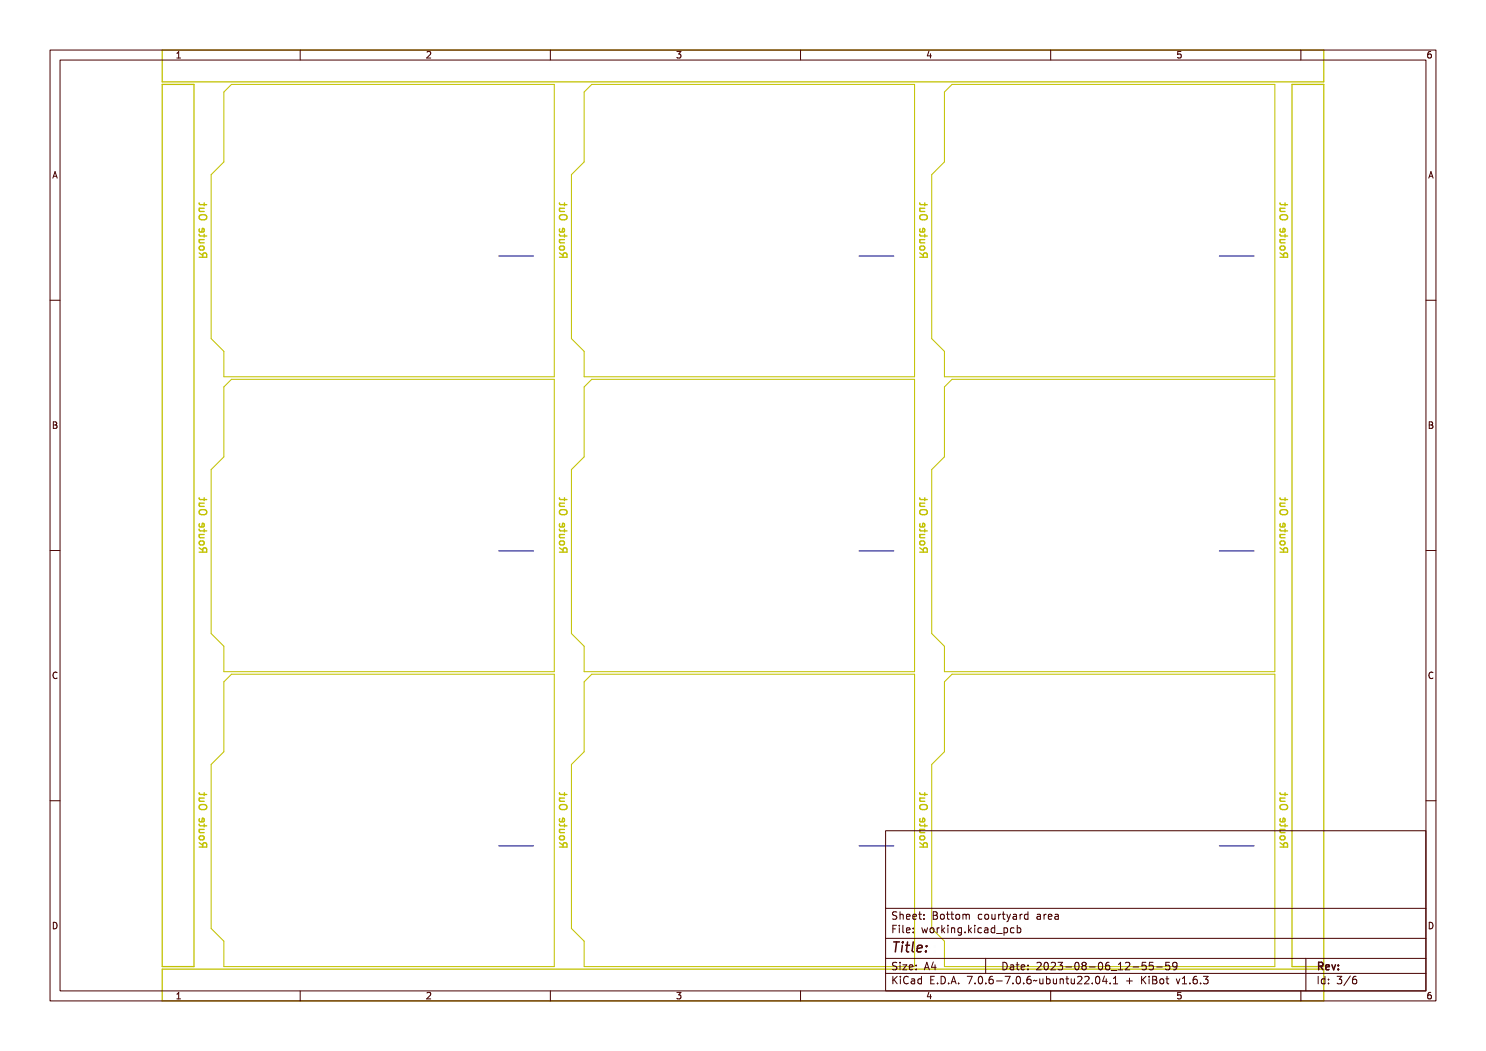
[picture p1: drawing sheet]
<svg xmlns="http://www.w3.org/2000/svg" width="297mm" height="210mm" viewBox="0 0 297 210" stroke-linecap="round" stroke-linejoin="round" font-family="sans-serif">
<defs><g id="words">
<text font-size="2.7" fill="#480000" x="178" y="190.3">Title:</text>
<g font-size="2" fill="#480000">
<text x="178" y="183.7">Sheet: Bottom courtyard area</text>
<text x="178" y="186.5">File: working.kicad_pcb</text>
<text x="178" y="193.9">Size: A4</text>
<text x="178" y="196.6">KiCad E.D.A. 7.0.6-7.0.6~ubuntu22.04.1 + KiBot v1.6.3</text>
<text x="200" y="193.9">Date: 2023-08-06_12-55-59</text>
<text x="263" y="196.6">Id: 3/6</text>
<text x="263" y="193.9">Rev:</text>
</g>
<g font-size="1.7" fill="#480000">
<text x="35" y="11.7">1</text>
<text x="85" y="11.7">2</text>
<text x="135" y="11.7">3</text>
<text x="185" y="11.7">4</text>
<text x="235" y="11.7">5</text>
<text x="285" y="11.7">6</text>
<text x="10.5" y="35.7">A</text>
<text x="285.5" y="35.7">A</text>
<text x="10.5" y="85.6">B</text>
<text x="285.5" y="85.6">B</text>
<text x="10.5" y="135.7">C</text>
<text x="285.5" y="135.7">C</text>
<text x="10.5" y="185.6">D</text>
<text x="285.5" y="185.6">D</text>
<text x="35" y="199.7">1</text>
<text x="85" y="199.7">2</text>
<text x="135" y="199.7">3</text>
<text x="185" y="199.7">4</text>
<text x="235" y="199.7">5</text>
<text x="285" y="199.7">6</text>
</g>
</g></defs>
<path d="M32.4 16.9h6.4v176.2h-6.4zM32.4 10h232.2v6.4h-232.2zM258.2 16.9h6.4v176.2h-6.4zM32.4 193.7h232.2v6.3h-232.2z" fill="none" stroke="#c2c200" stroke-width=".25"/>
<path d="M46.3 16.9h64.5v58.4h-66.1v-5.1l-2.5-2.5v-32.8l2.5-2.5v-14zM116.8 18.4l1.5-1.5h64.5v58.4h-66v-5.1l-2.6-2.5v-32.8l2.6-2.5zM188.8 18.4l1.5-1.5h64.5v58.4h-66v-5.1l-2.6-2.5v-32.8l2.6-2.5zM44.7 77.3l1.6-1.5h64.5v58.4h-66.1v-5.1l-2.5-2.5v-32.8l2.5-2.5zM116.8 77.3l1.5-1.5h64.5v58.4h-66v-5.1l-2.6-2.5v-32.8l2.6-2.5zM188.8 77.3l1.5-1.5h64.5v58.4h-66v-5.1l-2.6-2.5v-32.8l2.6-2.5zM46.3 134.7h64.5v58.4h-66.1v-5l-2.5-2.6v-32.7l2.5-2.6v-14zM116.8 136.2l1.5-1.5h64.5v58.4h-66v-5l-2.6-2.6v-32.7l2.6-2.6zM188.8 136.2l1.5-1.5h64.5v58.4h-66v-5l-2.6-2.6v-32.7l2.6-2.6z" fill="none" stroke="#c2c200" stroke-width=".2"/>
<g fill="none" stroke="#c2c200" stroke-width=".27">
<path d="M39.8 51.4h1.5v-.6l-.1-.2-.4-.1-.2 .2-.1 .7M39.8 40.5l.2 .4h1.3M39.8 46.8l.2 .4h1.3M39.8 47.9h1M39.8 41.6h1M39.8 50.5l.7 .5M39.8 43.4a.9 .9 0 0 1 1.5 .2 .84 .84 0 0 1-.8 .5 .84 .84 0 0 1-.8-.5zM39.9 43.1a.97 .97 0 0 1 1.4 .2 .51 .51 0 0 1-.5 .6h-.5a.5 .5 0 0 1-.5-.2 .5 .5 0 0 1 .1-.6zM39.9 45.7l-.1 .4 .2 .3 .7-.1v-.6l-.3-.1-.1 .8M39.9 50.6l.4-.1 .2 .3 .7-.5v.2l-.5 .3-.1 .2v.2h.6v.2h-1.4zM39.9 43.5a.9 .9 0 0 1 1.2 .1 .78 .78 0 0 1-1.2 0zM39.9 49.2h.8l.1 .3-.1 .3-.2 .2-.6-.1-.1-.2z"/>
<path d="M39.9 41.6l-.1 .2 .1 .4 .9 .1M39.9 47.9l-.1 .2 .1 .4h.9M40 50.8h.4l.1 .4h-.6zM40.1 48.1h1.1v.2h-.1a.36 .36 0 0 1 .1 .4 .36 .36 0 0 1-.4 .2h-.7v-.2h.9l.1-.2-.2-.2h-.8zM40.1 46.9h.2v.4h.7l.1-.4h.1v.4l-.2 .2h-.7v.3h-.2v-.3h-.3v-.2h.3zM40.1 42h1.1v.2h-.1a.36 .36 0 0 1 .1 .4 .36 .36 0 0 1-.4 .3h-.7v-.2h.9l.1-.2-.2-.3h-.8zM40.1 40.8h.2v.4h.7l.1-.4h.1v.4l-.2 .2h-.7v.3h-.2v-.3h-.3v-.2h.3zM40.3 45.7l.4-.1v.8a.42 .42 0 0 0 .4-.3 .42 .42 0 0 0-.1-.5 .48 .48 0 0 1 .3 .5 .48 .48 0 0 1-.3 .4 .55 .55 0 0 1-.7-.1 .55 .55 0 0 1 0-.7zM40.4 45.8h.2v.6l-.3-.2zM40.4 49.5h.5l.2 .1a.4 .4 0 0 1-.4 .4 .4 .4 0 0 1-.4-.4zM40.8 40.5v.6M40.8 46.8v.6"/>
<path d="M111.8 51.4h1.5v-.6l-.1-.2-.4-.1-.2 .2-.1 .7M111.8 47.9h1M111.8 46.8l.2 .4h1.3M111.8 41.6h1M111.8 40.5l.2 .4h1.3M111.8 50.5l.7 .5M111.8 43.4a.9 .9 0 0 1 1.5 .2 .84 .84 0 0 1-.8 .5 .84 .84 0 0 1-.7-.5zM111.9 45.7l-.1 .4 .2 .3 .7-.1v-.6l-.2-.1-.2 .8M111.9 43.1a.97 .97 0 0 1 1.4 .2 .51 .51 0 0 1-.5 .6h-.5a.5 .5 0 0 1-.4-.2 .5 .5 0 0 1 0-.6zM111.9 50.6l.4-.1 .3 .3 .7-.5v.2l-.5 .3-.2 .2v.2h.7v.2h-1.5zM112 43.5a.9 .9 0 0 1 1.1 .1 .78 .78 0 0 1-1.2 0zM112 49.2h.7l.1 .3-.1 .3-.2 .2-.5-.1-.2-.2z"/>
<path d="M112 47.9l-.2 .2 .1 .4h.9M112 41.6l-.2 .2 .1 .4 .9 .1M112 50.8h.4l.1 .4h-.6zM112.2 48.1h1.1v.2h-.2a.36 .36 0 0 1 .2 .4 .36 .36 0 0 1-.5 .2h-.6v-.2h.8l.1-.2-.2-.2h-.7zM112.2 46.9h.1v.4h.7l.1-.4h.2l-.1 .4-.1 .2h-.8v.3h-.1v-.3h-.4v-.2h.4zM112.2 42h1.1v.2h-.2a.36 .36 0 0 1 .2 .4 .36 .36 0 0 1-.5 .3h-.6v-.2h.8l.1-.2-.2-.3h-.7zM112.2 40.8h.1v.4h.7l.1-.4h.2l-.1 .4-.1 .2h-.8v.3h-.1v-.3h-.4v-.2h.4zM112.3 45.7l.4-.1v.8a.42 .42 0 0 0 .4-.3 .42 .42 0 0 0-.1-.5 .48 .48 0 0 1 .3 .5 .48 .48 0 0 1-.3 .4 .55 .55 0 0 1-.7-.1 .55 .55 0 0 1 0-.7zM112.4 45.8h.2v.6l-.3-.2zM112.4 49.5h.5l.2 .1a.4 .4 0 0 1-.4 .4 .4 .4 0 0 1-.4-.4zM112.8 40.5v.6M112.8 46.8v.6"/>
<path d="M183.8 50.5l.7 .5M183.8 51.4h1.5v-.6l-.1-.2-.4-.1-.2 .2-.1 .7M183.8 40.5l.2 .4h1.3M183.8 46.8l.2 .4h1.3M183.8 47.9h1M183.8 41.6h1M183.8 43.4a.9 .9 0 0 1 1.5 .2 .84 .84 0 0 1-.8 .5 .84 .84 0 0 1-.7-.5zM183.9 43.1a.97 .97 0 0 1 1.4 .2 .51 .51 0 0 1-.5 .6h-.5a.5 .5 0 0 1-.4-.2 .5 .5 0 0 1 0-.6zM183.9 45.7l-.1 .4 .2 .3 .8-.1v-.6l-.3-.1-.2 .8M183.9 50.6l.4-.1 .3 .3 .7-.5v.2l-.5 .3-.2 .2v.2h.7v.2h-1.5zM184 43.5a.9 .9 0 0 1 1.1 .1 .78 .78 0 0 1-1.2 0zM184 49.2h.7l.1 .3v.3l-.3 .2-.5-.1-.2-.2z"/>
<path d="M184 41.6l-.2 .2 .1 .4 .9 .1M184 47.9l-.2 .2 .1 .4h.9M184 50.8h.4l.1 .4h-.5zM184.2 48.1h1.1v.2h-.2a.36 .36 0 0 1 .2 .4 .36 .36 0 0 1-.5 .2h-.6v-.2h.8l.1-.2-.2-.2h-.7zM184.2 46.9h.1v.4h.7l.1-.4h.2l-.1 .4-.1 .2h-.8v.3h-.1v-.3h-.4v-.2h.4zM184.2 42h1.1v.2h-.2a.36 .36 0 0 1 .2 .4 .36 .36 0 0 1-.5 .3h-.6v-.2h.8l.1-.2-.2-.3h-.7zM184.2 40.8h.1v.4h.7l.1-.4h.2l-.1 .4-.1 .2h-.8v.3h-.1v-.3h-.4v-.2h.4zM184.3 45.7l.5-.1v.8a.42 .42 0 0 0 .3-.3 .42 .42 0 0 0-.1-.5 .48 .48 0 0 1 .3 .5 .48 .48 0 0 1-.3 .4 .55 .55 0 0 1-.7-.1 .55 .55 0 0 1 0-.7zM184.4 45.8h.2v.6l-.3-.2zM184.4 49.5h.5l.2 .1a.4 .4 0 0 1-.4 .4 .4 .4 0 0 1-.4-.4zM184.8 40.5v.6M184.8 46.8v.6"/>
<path d="M255.8 51.4h1.5v-.6l-.1-.2-.4-.1-.2 .2-.1 .7M255.8 40.5l.2 .4h1.3M255.8 46.8l.2 .4h1.3M255.8 47.9h1M255.8 41.6h1M255.8 50.5l.7 .5M255.9 43.4a.9 .9 0 0 1 1.4 .2 .84 .84 0 0 1-.8 .5 .84 .84 0 0 1-.7-.5zM255.9 43.1a.97 .97 0 0 1 1.4 .2 .51 .51 0 0 1-.5 .6h-.5a.5 .5 0 0 1-.4-.2 .5 .5 0 0 1 0-.6zM255.9 45.7l-.1 .4 .2 .3 .8-.1v-.6l-.3-.1-.2 .8M255.9 50.6l.5-.1 .2 .3 .7-.5v.2l-.5 .3-.2 .2v.2h.7v.2h-1.5zM256 43.5a.9 .9 0 0 1 1.1 .1 .78 .78 0 0 1-1.2 0zM256 49.2h.7l.1 .3v.3l-.3 .2-.5-.1-.2-.2z"/>
<path d="M256 41.6l-.2 .2 .1 .4 .9 .1M256 47.9l-.2 .2 .1 .4h.9M256 50.8h.4l.1 .4h-.5zM256.2 48.1h1.1v.2h-.2a.36 .36 0 0 1 .2 .4 .36 .36 0 0 1-.4 .2h-.7v-.2h.8l.1-.2-.2-.2h-.7zM256.2 46.9h.1v.4h.7l.1-.4h.2l-.1 .4-.1 .2h-.8v.3h-.1v-.3h-.3v-.2h.3zM256.2 42h1.1v.2h-.2a.36 .36 0 0 1 .2 .4 .36 .36 0 0 1-.4 .3h-.7v-.2h.8l.1-.2-.2-.3h-.7zM256.2 40.8h.1v.4h.7l.1-.4h.2l-.1 .4-.1 .2h-.8v.3h-.1v-.3h-.3v-.2h.3zM256.3 45.7l.5-.1v.8a.42 .42 0 0 0 .4-.3 .42 .42 0 0 0-.2-.5 .48 .48 0 0 1 .3 .5 .48 .48 0 0 1-.3 .4 .55 .55 0 0 1-.7-.1 .55 .55 0 0 1 0-.7zM256.4 45.8h.2v.6l-.3-.2zM256.4 49.5h.5l.2 .1a.4 .4 0 0 1-.4 .4 .4 .4 0 0 1-.4-.4zM256.8 40.5v.6M256.8 46.8v.6"/>
<path d="M39.8 99.5l.2 .3h1.3M40.1 99.7h.2v.5l.7-.1 .1-.4h.1v.4l-.2 .2h-.7v.3h-.2v-.3h-.3v-.1h.3zM40.8 99.5v.5M111.8 99.5l.2 .3h1.3M112.2 99.7h.1v.5l.7-.1 .1-.4h.2l-.1 .4-.1 .2h-.8v.3h-.1v-.3h-.4v-.1h.4zM112.8 99.5v.5M183.8 99.5l.2 .3h1.3M184.2 99.7h.1v.5l.7-.1 .1-.4h.2l-.1 .4-.1 .2h-.8v.3h-.1v-.3h-.4v-.1h.4zM184.8 99.5v.5M255.8 99.5l.2 .3h1.3M256.2 99.7h.1v.5l.7-.1 .1-.4h.2l-.1 .4-.1 .2h-.8v.3h-.1v-.3h-.3v-.1h.3zM256.8 99.5v.5"/>
<path d="M39.8 110.3h1.5v-.5l-.1-.3h-.4l-.2 .1-.1 .7M39.8 105.7l.2 .4h1.3M39.8 106.8h1M39.8 100.5h1M39.8 109.5l.7 .5M39.8 102.3a.9 .9 0 0 1 1.5 .3 .84 .84 0 0 1-.8 .5 .84 .84 0 0 1-.8-.5zM39.9 104.6l-.1 .5 .2 .2 .7-.1v-.6h-.3l-.1 .7M39.9 108.2l.6-.1 .2 .1 .1 .4-.3 .3h-.4l-.3-.3zM39.9 109.5l.4-.1 .2 .3 .7-.5v.3l-.5 .2-.1 .2v.2h.6v.2h-1.4zM39.9 102.4a.9 .9 0 0 1 1.2 .2 .78 .78 0 0 1-1.2 0zM39.9 100.5l-.1 .3 .1 .3 .9 .1M39.9 106.8l-.1 .2 .1 .4 .9 .1"/>
<path d="M40 109.7h.4l.1 .4h-.6zM40 101.9a1.02 1.02 0 0 1 1.3 .3 .51 .51 0 0 1-.5 .6h-.5a.51 .51 0 0 1-.5-.3 .51 .51 0 0 1 .2-.6zM40.1 107h1.1v.2h-.1a.36 .36 0 0 1 .1 .4 .36 .36 0 0 1-.4 .2h-.7v-.1l.9-.1 .1-.2-.2-.2h-.8zM40.1 105.8h.2v.4h.7l.1-.4h.1v.4l-.2 .2h-.7v.3h-.2v-.3h-.3v-.2h.3zM40.1 100.9h1.1v.2h-.1a.36 .36 0 0 1 .1 .5 .36 .36 0 0 1-.4 .2h-.7v-.2h.9l.1-.2-.2-.3h-.8zM40.3 104.6l.4-.1v.8a.42 .42 0 0 0 .4-.3 .42 .42 0 0 0-.1-.4 .48 .48 0 0 1 .3 .4 .48 .48 0 0 1-.3 .4 .55 .55 0 0 1-.7-.1 .55 .55 0 0 1 0-.7zM40.4 104.8l.2-.1v.6l-.3-.2zM40.4 108.4h.5l.2 .1a.4 .4 0 0 1-.4 .4 .4 .4 0 0 1-.4-.4zM40.8 105.7v.6M111.8 110.3h1.5v-.5l-.1-.3h-.4l-.2 .1-.1 .7M111.8 105.7l.2 .4h1.3M111.8 109.5l.7 .5"/>
<path d="M111.8 106.8h1M111.8 100.5h1M111.8 102.3a.9 .9 0 0 1 1.5 .3 .84 .84 0 0 1-.8 .5 .84 .84 0 0 1-.7-.5zM111.9 102.1a.97 .97 0 0 1 1.4 .1 .51 .51 0 0 1-.5 .6h-.5a.5 .5 0 0 1-.4-.2 .5 .5 0 0 1 0-.5zM111.9 104.6l-.1 .5 .2 .2 .7-.1v-.6h-.2l-.2 .7M111.9 108.2l.6-.1 .2 .1 .1 .4-.3 .3h-.4l-.3-.3zM111.9 109.5l.4-.1 .3 .3 .7-.5v.3l-.5 .2-.2 .2v.2h.7v.2h-1.5zM112 102.4a.9 .9 0 0 1 1.1 .2 .78 .78 0 0 1-1.2 0zM112 100.5l-.2 .3 .1 .3 .9 .1M112 106.8l-.2 .2 .1 .4 .9 .1M112 109.7h.4l.1 .4h-.6zM112.2 107h1.1v.2h-.2a.36 .36 0 0 1 .2 .4 .36 .36 0 0 1-.5 .2h-.6v-.1l.8-.1 .1-.2-.2-.2h-.7z"/>
<path d="M112.2 105.8h.1v.4h.7l.1-.4h.2l-.1 .4-.1 .2h-.8v.3h-.1v-.3h-.4v-.2h.4zM112.2 100.9h1.1v.2h-.2a.36 .36 0 0 1 .2 .5 .36 .36 0 0 1-.5 .2h-.6v-.2h.8l.1-.2-.2-.3h-.7zM112.3 104.6l.4-.1v.8a.42 .42 0 0 0 .4-.3 .42 .42 0 0 0-.1-.4 .48 .48 0 0 1 .3 .4 .48 .48 0 0 1-.3 .4 .55 .55 0 0 1-.7-.1 .55 .55 0 0 1 0-.7zM112.4 104.8l.2-.1v.6l-.3-.2zM112.4 108.4h.5l.2 .1a.4 .4 0 0 1-.4 .4 .4 .4 0 0 1-.4-.4zM112.8 105.7v.6M183.8 110.3h1.5v-.5l-.1-.3h-.4l-.2 .1-.1 .7M183.8 105.7l.2 .4h1.3M183.8 106.8h1M183.8 100.5h1M183.8 109.5l.7 .5M183.8 102.3a.9 .9 0 0 1 1.5 .3 .84 .84 0 0 1-.8 .5 .84 .84 0 0 1-.7-.5z"/>
<path d="M183.9 104.6l-.1 .5 .2 .2 .8-.1v-.6h-.3l-.2 .7M183.9 108.2l.6-.1 .3 .1v.4l-.3 .3h-.4l-.3-.3zM183.9 109.5l.4-.1 .3 .3 .7-.5v.3l-.5 .2-.2 .2v.2h.7v.2h-1.5zM184 102.4a.9 .9 0 0 1 1.1 .2 .78 .78 0 0 1-1.2 0zM184 100.5l-.2 .3 .1 .3 .9 .1M184 106.8l-.2 .2 .1 .4 .9 .1M184 109.7h.4l.1 .4h-.5zM184 101.9a1.02 1.02 0 0 1 1.3 .3 .51 .51 0 0 1-.5 .6h-.5a.51 .51 0 0 1-.5-.3 .51 .51 0 0 1 .2-.6zM184.2 107h1.1v.2h-.2a.36 .36 0 0 1 .2 .4 .36 .36 0 0 1-.5 .2h-.6v-.1l.8-.1 .1-.2-.2-.2h-.7zM184.2 105.8h.1v.4h.7l.1-.4h.2l-.1 .4-.1 .2h-.8v.3h-.1v-.3h-.4v-.2h.4zM184.2 100.9h1.1v.2h-.2a.36 .36 0 0 1 .2 .5 .36 .36 0 0 1-.5 .2h-.6v-.2h.8l.1-.2-.2-.3h-.7zM184.3 104.6l.5-.1v.8a.42 .42 0 0 0 .3-.3 .42 .42 0 0 0-.1-.4 .48 .48 0 0 1 .3 .4 .48 .48 0 0 1-.3 .4 .55 .55 0 0 1-.7-.1 .55 .55 0 0 1 0-.7z"/>
<path d="M184.4 104.8l.2-.1v.6l-.3-.2zM184.4 108.4h.5l.2 .1a.4 .4 0 0 1-.4 .4 .4 .4 0 0 1-.4-.4zM184.8 105.7v.6M255.8 110.3h1.5v-.5l-.1-.3h-.4l-.2 .1-.1 .7M255.8 105.7l.2 .4h1.3M255.8 106.8h1M255.8 100.5h1M255.8 109.5l.7 .5M255.9 102.3a.9 .9 0 0 1 1.4 .3 .84 .84 0 0 1-.8 .5 .84 .84 0 0 1-.7-.5zM255.9 104.6l-.1 .5 .2 .2 .8-.1v-.6h-.3l-.2 .7M255.9 108.2l.6-.1 .3 .1v.4l-.3 .3h-.4l-.3-.3zM255.9 109.5l.5-.1 .2 .3 .7-.5v.3l-.5 .2-.2 .2v.2h.7v.2h-1.5z"/>
<path d="M256 102.4a.9 .9 0 0 1 1.1 .2 .78 .78 0 0 1-1.2 0zM256 100.5l-.2 .3 .1 .3 .9 .1M256 106.8l-.2 .2 .1 .4 .9 .1M256 109.7h.4l.1 .4h-.5zM256 101.9a1.02 1.02 0 0 1 1.3 .3 .51 .51 0 0 1-.5 .6h-.5a.51 .51 0 0 1-.5-.3 .51 .51 0 0 1 .2-.6zM256.2 107h1.1v.2h-.2a.36 .36 0 0 1 .2 .4 .36 .36 0 0 1-.4 .2h-.7v-.1l.8-.1 .1-.2-.2-.2h-.7zM256.2 105.8h.1v.4h.7l.1-.4h.2l-.1 .4-.1 .2h-.8v.3h-.1v-.3h-.3v-.2h.3zM256.2 100.9h1.1v.2h-.2a.36 .36 0 0 1 .2 .5 .36 .36 0 0 1-.4 .2h-.7v-.2h.8l.1-.2-.2-.3h-.7zM256.3 104.6l.5-.1v.8a.42 .42 0 0 0 .4-.3 .42 .42 0 0 0-.2-.4 .48 .48 0 0 1 .3 .4 .48 .48 0 0 1-.3 .4 .55 .55 0 0 1-.7-.1 .55 .55 0 0 1 0-.7zM256.4 104.8l.2-.1v.6l-.3-.2zM256.4 108.4h.5l.2 .1a.4 .4 0 0 1-.4 .4 .4 .4 0 0 1-.4-.4zM256.8 105.7v.6"/>
<path d="M39.8 158.4l.2 .3h1.3M39.8 159.5h1M39.9 159.5l-.1 .2 .1 .3 .9 .1M40.1 159.9h1.1v.1h-.1a.36 .36 0 0 1 .1 .5 .36 .36 0 0 1-.4 .2h-.7v-.2h.9l.1-.2-.2-.2-.8-.1zM40.1 158.7h.2v.4h.7l.1-.4h.1v.4l-.2 .1-.7 .1v.3h-.2v-.3h-.3v-.2h.3zM40.8 158.4v.6M111.8 159.5h1M111.8 158.4l.2 .3h1.3M112 159.5l-.2 .2 .1 .3 .9 .1M112.2 159.9h1.1v.1h-.2a.36 .36 0 0 1 .2 .5 .36 .36 0 0 1-.5 .2h-.6v-.2h.8l.1-.2-.2-.2-.7-.1zM112.2 158.7h.1v.4h.7l.1-.4h.2l-.1 .4-.1 .1-.8 .1v.3h-.1v-.3h-.4v-.2h.4zM112.8 158.4v.6"/>
<path d="M183.8 159.5h1M183.8 158.4l.2 .3h1.3M184 159.5l-.2 .2 .1 .3 .9 .1M184.2 159.9h1.1v.1h-.2a.36 .36 0 0 1 .2 .5 .36 .36 0 0 1-.5 .2h-.6v-.2h.8l.1-.2-.2-.2-.7-.1zM184.2 158.7h.1v.4h.7l.1-.4h.2l-.1 .4-.1 .1-.8 .1v.3h-.1v-.3h-.4v-.2h.4zM184.8 158.4v.6M255.8 159.5h1M255.8 158.4l.2 .3h1.3M256 159.5l-.2 .2 .1 .3 .9 .1M256.2 159.9h1.1v.1h-.2a.36 .36 0 0 1 .2 .5 .36 .36 0 0 1-.4 .2h-.7v-.2h.8l.1-.2-.2-.2-.7-.1zM256.2 158.7h.1v.4h.7l.1-.4h.2l-.1 .4-.1 .1-.8 .1v.3h-.1v-.3h-.3v-.2h.3zM256.8 158.4v.6"/>
<path d="M39.8 168.4l.7 .5M39.8 169.3h1.5v-.6l-.1-.2-.4-.1-.2 .1-.1 .8M39.8 164.7l.2 .3h1.3M39.8 165.7h1M39.8 161.2a.9 .9 0 0 1 1.5 .3 .84 .84 0 0 1-.8 .5 .84 .84 0 0 1-.8-.5zM39.9 167.2l.6-.2 .2 .2 .1 .3-.3 .3h-.4l-.3-.3zM39.9 163.6l-.1 .4 .2 .2 .7-.1v-.5l-.3-.1-.1 .7M39.9 168.5l.4-.1 .2 .2 .7-.4v.2l-.5 .2-.1 .3v.1h.6v.2h-1.4zM39.9 161.4a.9 .9 0 0 1 1.2 .1 .78 .78 0 0 1-1.2 0zM39.9 165.7l-.1 .2 .1 .4 .9 .1M40 168.6h.4l.1 .4h-.6zM40 160.8a1.02 1.02 0 0 1 1.3 .3 .51 .51 0 0 1-.5 .7h-.5a.51 .51 0 0 1-.5-.4 .51 .51 0 0 1 .2-.6z"/>
<path d="M40.1 165.9h1.1v.2h-.1a.36 .36 0 0 1 .1 .5 .36 .36 0 0 1-.4 .2h-.7v-.2h.9l.1-.2-.2-.3h-.8zM40.1 164.7h.2v.4h.7l.1-.4h.1v.4l-.2 .2h-.7v.3h-.2v-.3h-.3v-.2h.3zM40.3 163.6l.4-.2v.8a.42 .42 0 0 0 .4-.3 .42 .42 0 0 0-.1-.4 .48 .48 0 0 1 .3 .4 .48 .48 0 0 1-.3 .5 .55 .55 0 0 1-.7-.1 .55 .55 0 0 1 0-.7zM40.4 163.7l.2-.1v.6l-.3-.2zM40.4 167.4l.5-.1 .2 .2a.4 .4 0 0 1-.4 .4 .4 .4 0 0 1-.4-.4zM40.8 164.7v.5M111.8 169.3h1.5v-.6l-.1-.2-.4-.1-.2 .1-.1 .8M111.8 165.7h1M111.8 164.7l.2 .3h1.3M111.8 168.4l.7 .5M111.8 161.2a.9 .9 0 0 1 1.5 .3 .84 .84 0 0 1-.8 .5 .84 .84 0 0 1-.7-.5zM111.9 167.2l.6-.2 .2 .2 .1 .3-.3 .3h-.4l-.3-.3z"/>
<path d="M111.9 163.6l-.1 .4 .2 .2 .7-.1v-.5l-.2-.1-.2 .7M111.9 161a.97 .97 0 0 1 1.4 .1 .51 .51 0 0 1-.5 .7h-.5a.5 .5 0 0 1-.4-.3 .5 .5 0 0 1 0-.5zM111.9 168.5l.4-.1 .3 .2 .7-.4v.2l-.5 .2-.2 .3v.1h.7v.2h-1.5zM112 161.4a.9 .9 0 0 1 1.1 .1 .78 .78 0 0 1-1.2 0zM112 165.7l-.2 .2 .1 .4 .9 .1M112 168.6h.4l.1 .4h-.6zM112.2 165.9h1.1v.2h-.2a.36 .36 0 0 1 .2 .5 .36 .36 0 0 1-.5 .2h-.6v-.2h.8l.1-.2-.2-.3h-.7zM112.2 164.7h.1v.4h.7l.1-.4h.2l-.1 .4-.1 .2h-.8v.3h-.1v-.3h-.4v-.2h.4zM112.3 163.6l.4-.2v.8a.42 .42 0 0 0 .4-.3 .42 .42 0 0 0-.1-.4 .48 .48 0 0 1 .3 .4 .48 .48 0 0 1-.3 .5 .55 .55 0 0 1-.7-.1 .55 .55 0 0 1 0-.7zM112.4 163.7l.2-.1v.6l-.3-.2zM112.4 167.4l.5-.1 .2 .2a.4 .4 0 0 1-.4 .4 .4 .4 0 0 1-.4-.4zM112.8 164.7v.5"/>
<path d="M183.8 169.3h1.5v-.6l-.1-.2-.4-.1-.2 .1-.1 .8M183.8 165.7h1M183.8 164.7l.2 .3h1.3M183.8 168.4l.7 .5M183.8 161.2a.9 .9 0 0 1 1.5 .3 .84 .84 0 0 1-.8 .5 .84 .84 0 0 1-.7-.5zM183.9 167.2l.6-.2 .3 .2v.3l-.3 .3h-.4l-.3-.3zM183.9 163.6l-.1 .4 .2 .2 .8-.1v-.5l-.3-.1-.2 .7M183.9 168.5l.4-.1 .3 .2 .7-.4v.2l-.5 .2-.2 .3v.1h.7v.2h-1.5zM184 161.4a.9 .9 0 0 1 1.1 .1 .78 .78 0 0 1-1.2 0zM184 165.7l-.2 .2 .1 .4 .9 .1M184 168.6h.4l.1 .4h-.5zM184 160.8a1.02 1.02 0 0 1 1.3 .3 .51 .51 0 0 1-.5 .7h-.5a.51 .51 0 0 1-.5-.4 .51 .51 0 0 1 .2-.6z"/>
<path d="M184.2 165.9h1.1v.2h-.2a.36 .36 0 0 1 .2 .5 .36 .36 0 0 1-.5 .2h-.6v-.2h.8l.1-.2-.2-.3h-.7zM184.2 164.7h.1v.4h.7l.1-.4h.2l-.1 .4-.1 .2h-.8v.3h-.1v-.3h-.4v-.2h.4zM184.3 163.6l.5-.2v.8a.42 .42 0 0 0 .3-.3 .42 .42 0 0 0-.1-.4 .48 .48 0 0 1 .3 .4 .48 .48 0 0 1-.3 .5 .55 .55 0 0 1-.7-.1 .55 .55 0 0 1 0-.7zM184.4 163.7l.2-.1v.6l-.3-.2zM184.4 167.4l.5-.1 .2 .2a.4 .4 0 0 1-.4 .4 .4 .4 0 0 1-.4-.4zM184.8 164.7v.5M255.8 169.3h1.5v-.6l-.1-.2-.4-.1-.2 .1-.1 .8M255.8 165.7h1M255.8 164.7l.2 .3h1.3M255.8 168.4l.7 .5M255.9 161.2a.9 .9 0 0 1 1.4 .3 .84 .84 0 0 1-.8 .5 .84 .84 0 0 1-.7-.5zM255.9 167.2l.6-.2 .3 .2v.3l-.3 .3h-.4l-.3-.3z"/>
<path d="M255.9 163.6l-.1 .4 .2 .2 .8-.1v-.5l-.3-.1-.2 .7M255.9 168.5l.5-.1 .2 .2 .7-.4v.2l-.5 .2-.2 .3v.1h.7v.2h-1.5zM256 161.4a.9 .9 0 0 1 1.1 .1 .78 .78 0 0 1-1.2 0zM256 165.7l-.2 .2 .1 .4 .9 .1M256 168.6h.4l.1 .4h-.5zM256 160.8a1.02 1.02 0 0 1 1.3 .3 .51 .51 0 0 1-.5 .7h-.5a.51 .51 0 0 1-.5-.4 .51 .51 0 0 1 .2-.6zM256.2 165.9h1.1v.2h-.2a.36 .36 0 0 1 .2 .5 .36 .36 0 0 1-.4 .2h-.7v-.2h.8l.1-.2-.2-.3h-.7zM256.2 164.7h.1v.4h.7l.1-.4h.2l-.1 .4-.1 .2h-.8v.3h-.1v-.3h-.3v-.2h.3zM256.3 163.6l.5-.2v.8a.42 .42 0 0 0 .4-.3 .42 .42 0 0 0-.2-.4 .48 .48 0 0 1 .3 .4 .48 .48 0 0 1-.3 .5 .55 .55 0 0 1-.7-.1 .55 .55 0 0 1 0-.7zM256.4 163.7l.2-.1v.6l-.3-.2zM256.4 167.4l.5-.1 .2 .2a.4 .4 0 0 1-.4 .4 .4 .4 0 0 1-.4-.4zM256.8 164.7v.5"/>
<circle cx="40.6" cy="49.7" r=".53"/>
<circle cx="112.7" cy="49.7" r=".53"/>
<circle cx="184.7" cy="49.7" r=".53"/>
<circle cx="256.7" cy="49.7" r=".53"/>
<circle cx="40.6" cy="108.7" r=".53"/>
<circle cx="112.7" cy="108.7" r=".53"/>
<circle cx="184.7" cy="108.7" r=".53"/>
<circle cx="256.7" cy="108.7" r=".53"/>
<circle cx="40.6" cy="167.6" r=".53"/>
<circle cx="112.7" cy="167.6" r=".53"/>
<circle cx="184.7" cy="167.6" r=".53"/>
<circle cx="256.7" cy="167.6" r=".53"/>
</g>
<path d="M99.7 51.2h6.9M171.7 51.2h7M243.7 51.2h7M99.7 110.1h6.9M171.7 110.1h7M243.7 110.1h7M99.7 169h6.9M171.7 169h7M243.7 169h7" fill="none" stroke="#000084" stroke-width=".2"/>
<g fill="none" stroke="#480000" stroke-width=".2">
<path d="M10 10h277v190h-277zM12 12h273v186h-273zM60 10v2M110 10v2M160 10v2M210 10v2M260 10v2M10 60h2M285 60h2M10 110h2M285 110h2M10 160h2"/>
<path d="M285 160h2M177 166h108v32h-108zM60 198v2M110 198v2M160 198v2M177 181.5h108M177 187.5h108M177 191.5h108M177 194.5h108M178.1 195.2h.2v.6l.6-.6h.3l-.6 .6 .6 .8h-.2l-.5-.7-.2 .2v.5h-.2zM178.2 185h.9v.2h-.7v.4h.6v.2h-.6v.7h-.2zM178.3 182.4l.5-.1h.2v.2a.31 .31 0 0 0-.5-.1 .31 .31 0 0 0 0 .5 .5 .5 0 0 1 .6 .6 .5 .5 0 0 1-.8 .2l-.1-.2a.34 .34 0 0 0 .4 .1 .34 .34 0 0 0 .1-.5 .47 .47 0 0 1-.5-.2 .47 .47 0 0 1 .1-.5z"/>
<path d="M178.3 192.5l.5-.1h.2v.2a.31 .31 0 0 0-.5-.1 .31 .31 0 0 0 0 .5 .5 .5 0 0 1 .6 .6 .5 .5 0 0 1-.8 .2l-.1-.2a.34 .34 0 0 0 .4 .1 .34 .34 0 0 0 .1-.5 .47 .47 0 0 1-.5-.2 .47 .47 0 0 1 .1-.5zM179.4 182.2h.2v.6a.35 .35 0 0 1 .4-.1 .35 .35 0 0 1 .2 .4v.6h-.2v-.8h-.4v.8h-.2zM179.5 185.4h.4v.9h.4v.2h-.9v-.2h.3v-.8h-.2zM179.5 192.8h.4v.9h.4v.1h-.9v-.1h.3v-.8h-.2zM179.5 195.6h.4v.9h.4v.1h-.9v-.1h.3v-.8h-.2zM179.7 184.9h.2v.3h-.2zM179.7 192.3h.2v.3h-.2zM179.7 195.1h.2v.3h-.2zM180.6 184.9h.4v1.3l.4 .1v.2l-.5-.2v-1.2h-.3zM180.6 192.8h.8l-.6 .9h.6v.1h-.8l.6-.9h-.6zM180.7 182.8l.1-.1a.49 .49 0 0 1 .5 0 .49 .49 0 0 1 .2 .5h-.8a.42 .42 0 0 0 .3 .4 .42 .42 0 0 0 .4-.1 .47 .47 0 0 1-.4 .3 .47 .47 0 0 1-.4-.3zM180.7 195.4a.4 .4 0 0 1 .4-.3 .4 .4 0 0 1 .4 .3 .56 .56 0 0 0-.8 .4 .56 .56 0 0 0 .5 .7l.3-.1a.43 .43 0 0 1-.5 .3 .43 .43 0 0 1-.4-.4v-.6z"/>
<path d="M180.8 182.9l.4-.1 .1 .3h-.6zM181.8 195.6l.3-.1a.43 .43 0 0 1 .5 .5v.6h-.1v-.1a.38 .38 0 0 1-.5 .2 .38 .38 0 0 1-.2-.5 .38 .38 0 0 1 .4-.2h.3a.35 .35 0 0 0-.3-.4 .35 .35 0 0 0-.4 .2zM181.9 182.8l.1-.1a.49 .49 0 0 1 .5 0 .49 .49 0 0 1 .2 .5h-.8a.42 .42 0 0 0 .3 .4 .42 .42 0 0 0 .5-.1 .47 .47 0 0 1-.5 .3 .47 .47 0 0 1-.4-.3zM181.9 185.5l.1-.1a.49 .49 0 0 1 .5 0 .49 .49 0 0 1 .2 .5h-.8a.42 .42 0 0 0 .3 .4 .42 .42 0 0 0 .5-.1 .47 .47 0 0 1-.5 .3 .47 .47 0 0 1-.4-.3zM181.9 192.9l.1-.1a.49 .49 0 0 1 .5 0 .49 .49 0 0 1 .2 .5h-.8a.42 .42 0 0 0 .3 .4 .42 .42 0 0 0 .5-.1 .47 .47 0 0 1-.5 .3 .47 .47 0 0 1-.4-.3zM182 196.2l.5-.1a.31 .31 0 0 1-.2 .4 .31 .31 0 0 1-.4-.1zM182 182.9l.4-.1 .1 .3h-.6zM182 185.6l.4-.1 .1 .3h-.6zM182 193l.4-.1 .1 .3h-.6zM183 195.7l.4-.2 .2 .2v-.6h.2v1.5h-.2v-.1a.42 .42 0 0 1-.5 .1 .42 .42 0 0 1-.2-.5zM183.2 195.8l.1-.1a.4 .4 0 0 1 .3 .4 .4 .4 0 0 1-.3 .4l-.2-.2zM183.2 182.3h.2v.4h.4v.1h-.4v.7l.4 .1v.1h-.4l-.1-.1-.1-.8h-.3v-.1h.3z"/>
<path d="M183.3 185.4h.2v.3h-.2zM183.3 186.2h.2v.3h-.2zM183.3 192.8h.2v.3h-.2zM183.3 193.6h.2v.2h-.2zM184.5 182.7h.2v.3h-.2zM184.5 183.5h.2v.2h-.2zM185.2 185.4h.2l.2 .8 .1-.5h.2l.2 .5 .1-.8h.2l-.2 1.1h-.2l-.2-.7-.2 .7h-.1zM185.4 195.2h.9v.2h-.7v.4h.6v.2h-.6v.5h.7v.1h-.9zM185.7 192.4h.2l.5 1.4h-.2l-.1-.3h-.5l-.1 .3h-.2zM185.8 192.6l.2 .7h-.4zM186.6 182.3h.4a.35 .35 0 0 1 .5 .2 .35 .35 0 0 1-.3 .5 .41 .41 0 0 1 .3 .5 .41 .41 0 0 1-.5 .2h-.4zM186.8 183.1h.2a.27 .27 0 0 1 .3 .2 .27 .27 0 0 1-.3 .3h-.2z"/>
<path d="M186.8 182.5h.2a.23 .23 0 0 1 .3 .2 .23 .23 0 0 1-.3 .2h-.2zM186.8 185.6l.1-.1a.39 .39 0 0 1 .4 .4 .39 .39 0 0 1-.4 .4l-.1-.2zM186.9 196.4h.2v.2h-.2zM187.1 192.4h.2v.9h.2v.2h-.2v.3h-.2v-.3h-.6zM187.1 192.6v.7h-.4zM187.8 195.2a.76 .76 0 0 1 .9 .7 .76 .76 0 0 1-.9 .7zM188 195.4a.57 .57 0 0 1 .5 .5 .57 .57 0 0 1-.5 .6zM188 185.4h.2v.2v-.1a.29 .29 0 0 1 .3-.2 .29 .29 0 0 1 .3 .3 .37 .37 0 0 0-.5-.1 .37 .37 0 0 0-.1 .4v.6h-.2zM188 182.9l.1-.1a.39 .39 0 0 1 .4 .4 .39 .39 0 0 1-.4 .4l-.1-.2zM189.1 184.9h.1v.9l.5-.4h.2l-.4 .4 .5 .7h-.2l-.4-.6-.2 .1v.5h-.1zM189.2 182.3h.2v.4h.4v.1h-.4v.7l.4 .1v.1h-.4l-.1-.1-.1-.8h-.2v-.1h.2zM189.3 196.4h.3v.2h-.3z"/>
<path d="M190.3 185.4h.4v.9h.4v.2h-.9v-.2h.4v-.8h-.3zM190.5 182.3h.1v.4h.4v.1h-.4v.7l.4 .1v.1h-.4l-.1-.1v-.8h-.3v-.1h.3zM190.5 195.2h.3l.4 1.4h-.2l-.1-.3h-.5l-.1 .3h-.2zM190.6 184.9h.1v.3h-.1zM190.6 195.4l.2 .7h-.4zM191.4 185.4h.2v.1a.35 .35 0 0 1 .4-.1 .35 .35 0 0 1 .3 .4v.7h-.2l-.1-.9h-.3l-.1 .9h-.2zM191.6 182.9l.1-.1a.39 .39 0 0 1 .4 .4 .39 .39 0 0 1-.4 .4l-.1-.2zM191.7 196.4h.3v.2h-.3zM192.5 182.7l.6 .1 .3-.1 .1 1h-.1l-.1-.9-.2 .1v.8h-.1l-.2-.9-.1 .9h-.2zM192.7 185.5l.3-.2 .3 .2v-.1h.2v1a.53 .53 0 0 1-.8 .4v-.2a.36 .36 0 0 0 .4 .1 .36 .36 0 0 0 .2-.4l-.1 .1a.53 .53 0 0 1-.7-.3 .53 .53 0 0 1 .2-.6zM192.8 185.6l.1-.1a.39 .39 0 0 1 .4 .4 .39 .39 0 0 1-.4 .4l-.1-.2zM193.8 195.2h.9l-.5 1.4h-.2l.5-1.2h-.7z"/>
<path d="M194.1 186.2h.3v.3h-.3zM195.1 184.9h.2v.9l.4-.4h.3l-.5 .4 .5 .7h-.2l-.4-.6-.1 .1v.5h-.2zM195.2 182.8a.39 .39 0 0 1 .4-.2 .39 .39 0 0 1 .3 .3 .4 .4 0 0 0-.6 0 .4 .4 0 0 0 0 .6 .4 .4 0 0 0 .6 0 .45 .45 0 0 1-.6 .3 .45 .45 0 0 1-.3-.6zM195.3 196.4h.3v.2h-.3zM196.3 185.4h.5v.9h.3v.2h-.9v-.2h.4v-.8h-.3zM196.3 195.4a.57 .57 0 0 1 .7 0 .57 .57 0 0 1 .1 .8 .5 .5 0 0 1-.6 .5 .5 .5 0 0 1-.3-.8zM196.4 182.9l.1-.1a.39 .39 0 0 1 .4 .4 .39 .39 0 0 1-.4 .4l-.1-.2zM196.5 195.4a.61 .61 0 0 1 .4 1l-.1 .1a.61 .61 0 0 1-.4-1zM196.6 184.9h.2v.3h-.2zM197 191.5v3M197.4 182.7h.2v.8l.2 .1 .3-.2v-.7h.2v1h-.2v-.1a.35 .35 0 0 1-.4 .2 .35 .35 0 0 1-.3-.5zM197.6 185.5a.39 .39 0 0 1 .4-.2 .39 .39 0 0 1 .3 .3 .4 .4 0 0 0-.6 0 .4 .4 0 0 0 0 .6 .4 .4 0 0 0 .6 0 .45 .45 0 0 1-.6 .3 .45 .45 0 0 1-.3-.6z"/>
<path d="M197.7 196.4h.3v.2h-.3zM198.7 185.4l.2-.1a.43 .43 0 0 1 .6 .5v.7h-.2v-.2a.38 .38 0 0 1-.5 .2 .38 .38 0 0 1-.2-.5 .38 .38 0 0 1 .5-.2h.2a.35 .35 0 0 0-.3-.4 .35 .35 0 0 0-.3 .2zM198.7 195.4a.38 .38 0 0 1 .4-.3 .38 .38 0 0 1 .3 .3 .43 .43 0 0 0-.5 0 .43 .43 0 0 0-.1 .5 .46 .46 0 0 1 .7 .1 .46 .46 0 0 1-.2 .6 .46 .46 0 0 1-.7-.2zM198.8 182.7h.2v.2v-.1a.29 .29 0 0 1 .4-.2 .29 .29 0 0 1 .2 .3 .37 .37 0 0 0-.4-.1 .37 .37 0 0 0-.2 .4v.5h-.2zM198.8 186l.5-.1a.31 .31 0 0 1-.1 .4 .31 .31 0 0 1-.4-.1zM199.9 185.5l.3-.2 .3 .2v-.6h.2v1.6h-.2v-.2a.42 .42 0 0 1-.5 .1 .42 .42 0 0 1-.2-.5zM200 196h.5v.2h-.5zM200 185.6l.1-.1a.39 .39 0 0 1 .4 .4 .39 .39 0 0 1-.4 .4l-.1-.2zM200.1 182.3h.2v.4h.4v.1h-.4v.7l.4 .1v.1h-.4l-.2-.1v-.8h-.3v-.1h.3zM200.1 192.4a.76 .76 0 0 1 1 .7 .76 .76 0 0 1-1 .7zM200.3 192.6a.57 .57 0 0 1 .6 .5 .57 .57 0 0 1-.6 .6zM200.9 186.8l1.2 .1z"/>
<path d="M201 182.7h.2l.3 .8 .3-.8h.2l-.3 .7a.68 .68 0 0 1-.7 .8l.4-.5zM201 195.2h.9l-.5 1.4h-.2l.5-1.2h-.7zM201.4 192.8l.3-.1a.43 .43 0 0 1 .5 .5v.6h-.1v-.1a.38 .38 0 0 1-.5 .2 .38 .38 0 0 1-.2-.5 .38 .38 0 0 1 .4-.2h.3a.35 .35 0 0 0-.3-.4 .35 .35 0 0 0-.4 .2zM201.6 193.4l.5-.1a.31 .31 0 0 1-.2 .4 .31 .31 0 0 1-.4-.1zM202.2 185.4h.2v.1a.53 .53 0 0 1 .8 .3 .53 .53 0 0 1-.6 .7l-.2-.2v.6h-.2zM202.3 182.7l.3-.1a.43 .43 0 0 1 .5 .5v.6h-.2v-.1a.38 .38 0 0 1-.5 .2 .38 .38 0 0 1-.2-.5 .38 .38 0 0 1 .5-.2h.2a.35 .35 0 0 0-.2-.4 .35 .35 0 0 0-.4 .2zM202.4 183.3l.5-.1a.31 .31 0 0 1-.1 .4 .31 .31 0 0 1-.4-.1zM202.5 185.6l.1-.1a.4 .4 0 0 1 .4 .4 .4 .4 0 0 1-.4 .4l-.2-.2zM202.5 196.4h.3v.2h-.3zM202.8 192.4h.2v.4h.4v.1h-.4v.7l.4 .1v.1h-.4l-.2-.1v-.8h-.3v-.1h.3zM203.5 195.4a.57 .57 0 0 1 .8 0 .57 .57 0 0 1 0 .8 .5 .5 0 0 1-.6 .5 .5 .5 0 0 1-.3-.8zM203.6 185.5a.39 .39 0 0 1 .4-.2 .39 .39 0 0 1 .3 .3 .4 .4 0 0 0-.5 0 .4 .4 0 0 0 0 .6 .4 .4 0 0 0 .5 0 .45 .45 0 0 1-.6 .3 .45 .45 0 0 1-.2-.6z"/>
<path d="M203.6 182.7h.2v.2l.1-.1a.29 .29 0 0 1 .3-.2 .29 .29 0 0 1 .2 .3 .37 .37 0 0 0-.4-.1 .37 .37 0 0 0-.2 .4v.5h-.2zM203.7 195.4a.61 .61 0 0 1 .4 1l-.1 .1a.61 .61 0 0 1-.3-1zM203.9 192.9l.1-.1a.49 .49 0 0 1 .5 0 .49 .49 0 0 1 .2 .5h-.8a.42 .42 0 0 0 .3 .4 .42 .42 0 0 0 .5-.1 .47 .47 0 0 1-.5 .3 .47 .47 0 0 1-.4-.3zM204 193l.4-.1 .1 .3h-.6zM204.7 184.9h.1v.6a.53 .53 0 0 1 .8 .3 .53 .53 0 0 1-.6 .7l-.2-.2v.2h-.1zM204.7 182.8l.3-.2 .3 .2v-.6h.2v1.5h-.2v-.1a.42 .42 0 0 1-.5 .1 .42 .42 0 0 1-.2-.5zM204.8 182.9l.1-.1a.4 .4 0 0 1 .4 .4 .4 .4 0 0 1-.4 .4l-.1-.2zM204.9 185.6l.1-.1a.39 .39 0 0 1 .4 .4 .39 .39 0 0 1-.4 .4l-.1-.2zM204.9 196.4h.3v.2h-.3zM205.3 192.8h.2v.3h-.2zM205.3 193.6h.2v.2h-.2zM205.9 195.4a.38 .38 0 0 1 .4-.3 .38 .38 0 0 1 .3 .3 .43 .43 0 0 0-.5 0 .43 .43 0 0 0-.1 .5 .46 .46 0 0 1 .7 .1 .46 .46 0 0 1-.2 .6 .46 .46 0 0 1-.6-.2z"/>
<path d="M207 196l1-.1a.49 .49 0 0 1-.8 .1l-.2 .2zM207.1 182.7l.3-.1a.43 .43 0 0 1 .5 .5v.6h-.2v-.1a.38 .38 0 0 1-.5 .2 .38 .38 0 0 1-.2-.5 .38 .38 0 0 1 .5-.2h.2a.35 .35 0 0 0-.2-.4 .35 .35 0 0 0-.4 .2zM207.3 183.3l.4-.1a.31 .31 0 0 1-.1 .4 .31 .31 0 0 1-.4-.1zM207.4 192.5a.53 .53 0 0 1 .8 .1 .53 .53 0 0 1-.3 .7l-.3 .4h.7v.1h-.9l.3-.5a.4 .4 0 0 0 .3-.4 .4 .4 0 0 0-.3-.4l-.3 .2zM208.3 195.6h.1l.1 .8 .2 .1 .2-.2v-.7h.2v1h-.2v-.1a.35 .35 0 0 1-.4 .2 .35 .35 0 0 1-.2-.5zM208.4 182.7h.2v.2l.1-.1a.29 .29 0 0 1 .3-.2 .29 .29 0 0 1 .2 .3 .37 .37 0 0 0-.4-.1 .37 .37 0 0 0-.2 .4v.5h-.2zM208.7 192.6a.57 .57 0 0 1 .7 0 .57 .57 0 0 1 .1 .8 .5 .5 0 0 1-.6 .5 .5 .5 0 0 1-.3-.8zM208.9 192.6a.61 .61 0 0 1 .3 1l-.1 .1a.61 .61 0 0 1-.3-1zM209.5 195.1h.2v.6a.53 .53 0 0 1 .7 .3 .53 .53 0 0 1-.6 .7l-.1-.2v.1h-.2zM209.5 182.8l.2-.1a.49 .49 0 0 1 .5 0 .49 .49 0 0 1 .2 .5h-.8a.42 .42 0 0 0 .3 .4 .42 .42 0 0 0 .4-.1 .47 .47 0 0 1-.4 .3 .47 .47 0 0 1-.4-.3zM209.7 182.9l.3-.1 .2 .3h-.6zM209.7 195.8l.1-.1a.4 .4 0 0 1 .4 .4 .4 .4 0 0 1-.4 .4l-.1-.2z"/>
<path d="M209.8 192.5a.53 .53 0 0 1 .8 .1 .53 .53 0 0 1-.3 .7l-.3 .4h.7v.1h-.9l.3-.5a.4 .4 0 0 0 .3-.4 .4 .4 0 0 0-.3-.4l-.3 .2zM210 198v2M210.7 195.6h.2v.8l.2 .1 .2-.2v-.7h.2v1h-.2v-.1a.35 .35 0 0 1-.4 .2 .35 .35 0 0 1-.2-.5zM210.7 182.7l.3-.1a.43 .43 0 0 1 .5 .5v.6h-.2v-.1a.38 .38 0 0 1-.4 .2 .38 .38 0 0 1-.3-.5 .38 .38 0 0 1 .5-.2h.2a.35 .35 0 0 0-.2-.4 .35 .35 0 0 0-.4 .2zM210.9 183.3l.4-.1a.31 .31 0 0 1-.1 .4 .31 .31 0 0 1-.4-.1zM211 192.4a.46 .46 0 0 1 .6 0 .46 .46 0 0 1 .1 .6l-.1 .1a.47 .47 0 0 1 .2 .7 .47 .47 0 0 1-.7 0l-.1-.2a.35 .35 0 0 0 .5 .1 .35 .35 0 0 0 0-.5h-.3v-.2a.29 .29 0 0 0 .4-.1 .29 .29 0 0 0-.1-.4 .29 .29 0 0 0-.4 .1h-.1zM211.9 195.6h.2v.1a.35 .35 0 0 1 .4-.1 .35 .35 0 0 1 .2 .4v.6h-.2v-.8h-.4v.8h-.2zM212.4 193.2h.5v.2h-.5zM213.3 195.2h.2v.4h.4v.1h-.4v.7l.4 .1v.1h-.4l-.2-.1v-.8h-.3v-.1h.3zM213.5 192.6a.57 .57 0 0 1 .7 0 .57 .57 0 0 1 .1 .8 .5 .5 0 0 1-.6 .5 .5 .5 0 0 1-.3-.8zM213.7 192.6a.61 .61 0 0 1 .3 1v.1a.61 .61 0 0 1-.4-1zM214.3 195.6h.2v.8l.2 .1 .2-.2v-.7h.2v1h-.2v-.1a.35 .35 0 0 1-.4 .2 .35 .35 0 0 1-.2-.5z"/>
<path d="M214.7 192.5a.41 .41 0 0 1 .7-.1 .41 .41 0 0 1-.2 .7 .42 .42 0 0 1 .2 .6 .42 .42 0 0 1-.7 0 .42 .42 0 0 1 .2-.6l-.3-.2zM215.5 195.3a.53 .53 0 0 1 .8 .1 .53 .53 0 0 1-.3 .7l-.3 .4h.6v.1h-.9l.4-.5a.4 .4 0 0 0 .3-.4 .4 .4 0 0 0-.3-.4l-.3 .2zM216 193.2h.5v.2h-.5zM216.7 195.3a.53 .53 0 0 1 .8 .1 .53 .53 0 0 1-.3 .7l-.3 .4h.6v.1h-.9l.4-.5a.4 .4 0 0 0 .3-.4 .4 .4 0 0 0-.3-.4l-.3 .2zM217.1 192.6a.57 .57 0 0 1 .7 0 .57 .57 0 0 1 .1 .8 .5 .5 0 0 1-.6 .5 .5 .5 0 0 1-.3-.8zM217.3 192.6a.61 .61 0 0 1 .3 1v.1a.61 .61 0 0 1-.4-1zM218.2 196.4h.2v.2h-.2zM218.3 192.6a.38 .38 0 0 1 .4-.3 .38 .38 0 0 1 .3 .3 .43 .43 0 0 0-.5 0 .43 .43 0 0 0-.1 .5 .46 .46 0 0 1 .6 .1 .46 .46 0 0 1-.1 .6 .46 .46 0 0 1-.7-.2zM219.2 195.4a.57 .57 0 0 1 .7 0 .57 .57 0 0 1 .1 .8 .5 .5 0 0 1-.7 .5 .5 .5 0 0 1-.3-.8zM219.2 194.2l1.3 .1zM219.4 195.4a.61 .61 0 0 1 .3 1l-.1 .1a.61 .61 0 0 1-.3-1zM220.7 192.5l.5-.1v1.3h.3v.1h-.8v-.1h.3v-1.1h-.3z"/>
<path d="M220.8 195.2h.2v.9h.2v.2h-.2v.3h-.2v-.3h-.6zM220.8 195.4v.7h-.4zM221.8 196.4h.2v.2h-.2zM221.8 192.5a.53 .53 0 0 1 .8 .1 .53 .53 0 0 1-.3 .7l-.3 .4h.7v.1h-.9l.3-.5a.4 .4 0 0 0 .4-.4 .4 .4 0 0 0-.4-.4l-.3 .2zM222.8 195.3l.5-.1v1.3h.3v.1h-.8v-.1h.3v-1.1h-.3zM223.2 193.2h.5v.2h-.5zM224.3 192.4h.7v.2h-.6v.3a.53 .53 0 0 1 .7 .7 .53 .53 0 0 1-.9 .2v-.2a.38 .38 0 0 0 .5 .1 .38 .38 0 0 0 .1-.5 .38 .38 0 0 0-.5-.1zM225.4 195.5h.2v.4h.4v.2h-.4v.4h-.2v-.4h-.4v-.2h.4zM225.5 192.4h.7v.2h-.6v.3a.53 .53 0 0 1 .7 .7 .53 .53 0 0 1-.9 .2v-.2a.38 .38 0 0 0 .6 .1 .38 .38 0 0 0 0-.5 .38 .38 0 0 0-.5-.1zM226.8 193.2h.5v.2h-.5zM227.5 195.2h.2v.6l.6-.6h.2l-.6 .6 .6 .8h-.2l-.5-.7-.1 .2v.5h-.2zM227.9 192.4h.7v.2h-.5v.3a.53 .53 0 0 1 .6 .7 .53 .53 0 0 1-.9 .2v-.2a.38 .38 0 0 0 .6 .1 .38 .38 0 0 0 0-.5 .38 .38 0 0 0-.5-.1z"/>
<path d="M228.8 195.6h.4v.9h.4v.1h-.9v-.1h.4v-.8h-.3zM229.1 195.1h.1v.3h-.1zM229.1 192.5a.53 .53 0 0 1 .7 0 .53 .53 0 0 1 .1 .6 .6 .6 0 0 1-.1 .6 .6 .6 0 0 1-.7 .1v-.2a.43 .43 0 0 0 .5 0 .43 .43 0 0 0 .2-.4 .47 .47 0 0 1-.7 0 .47 .47 0 0 1 0-.7zM229.9 195.2h.4a.35 .35 0 0 1 .5 .2 .35 .35 0 0 1-.3 .5 .41 .41 0 0 1 .3 .5 .41 .41 0 0 1-.5 .2h-.4zM230.1 196h.2a.27 .27 0 0 1 .3 .2 .27 .27 0 0 1-.3 .3h-.2zM230.1 195.4h.2a.23 .23 0 0 1 .3 .2 .23 .23 0 0 1-.3 .2h-.2zM231.2 193.2h1.1M231.3 195.8l.1-.1a.39 .39 0 0 1 .4 .4 .39 .39 0 0 1-.4 .4l-.1-.2zM232.6 195.2h.1v.4h.4v.1h-.4l.1 .7 .3 .1v.1h-.3l-.2-.1v-.8h-.3v-.1h.3zM233.7 192.3h-.7v.7l.2-.1h.5l.1 .2-.1 .5-.2 .2-.5-.2M234.6 195.6h.2l.3 .9 .4-.9h.2l-.4 1h-.3zM235.2 192.9l-.2 .3h-.3l-.3-.3 .1-.5 .5-.1 .2 .1a.99 .99 0 0 1-.4 1.4h-.3"/>
<path d="M236 195.3l.5-.1v1.3h.3v.1h-.8v-.1h.3v-1.1h-.3zM237.4 196.4h.3v.2h-.3zM238.4 195.4a.38 .38 0 0 1 .4-.3 .38 .38 0 0 1 .3 .3 .43 .43 0 0 0-.5 0 .43 .43 0 0 0-.1 .5 .46 .46 0 0 1 .7 .1 .46 .46 0 0 1-.2 .6 .46 .46 0 0 1-.7-.2zM239.8 196.4h.3v.2h-.3zM240.7 195.2a.46 .46 0 0 1 .6 0 .46 .46 0 0 1 .1 .6l-.1 .1a.47 .47 0 0 1 .2 .7 .47 .47 0 0 1-.7 0l-.1-.2a.35 .35 0 0 0 .5 .1 .35 .35 0 0 0 0-.5l-.3-.1v-.1a.29 .29 0 0 0 .4-.1 .29 .29 0 0 0-.1-.4 .29 .29 0 0 0-.4 .1h-.1zM260 198v2M261 191.5v6.5M263.2 195.2h.8v.2h-.3v1.1h.3v.1h-.8v-.1h.3v-1.1h-.3zM264.4 195.7l.3-.2 .3 .2v-.6h.2v1.5h-.2v-.1a.42 .42 0 0 1-.5 .1 .42 .42 0 0 1-.2-.5zM264.6 195.8l.1-.1a.4 .4 0 0 1 .3 .4 .4 .4 0 0 1-.3 .4l-.2-.2zM265.9 195.6h.2v.3h-.2zM265.9 196.4h.2v.2h-.2z"/>
<path d="M268 195.2a.46 .46 0 0 1 .6 0 .46 .46 0 0 1 .1 .6l-.1 .1a.47 .47 0 0 1 .2 .7 .47 .47 0 0 1-.8 0l-.1-.2a.35 .35 0 0 0 .6 .1 .35 .35 0 0 0 0-.5l-.3-.1v-.1a.29 .29 0 0 0 .4-.1 .29 .29 0 0 0-.1-.4 .29 .29 0 0 0-.4 .1h-.1zM269.9 195.2h.2l-.8 1.6h-.2zM270.5 195.4a.38 .38 0 0 1 .4-.3 .38 .38 0 0 1 .3 .3 .43 .43 0 0 0-.5 0 .43 .43 0 0 0-.2 .5 .46 .46 0 0 1 .7 .1 .46 .46 0 0 1-.2 .6 .46 .46 0 0 1-.6-.2z"/>
<circle cx="187" cy="185.9" r=".53"/>
<circle cx="188.2" cy="183.2" r=".53"/>
<circle cx="191.8" cy="183.2" r=".53"/>
<circle cx="196.6" cy="183.2" r=".53"/>
<circle cx="196.7" cy="195.9" r=".13"/>
<circle cx="199.1" cy="196.2" r=".32"/>
<circle cx="203.9" cy="195.9" r=".13"/>
<circle cx="206.3" cy="196.2" r=".32"/>
<circle cx="209" cy="193.1" r=".13"/>
<circle cx="213.8" cy="193.1" r=".13"/>
<circle cx="215" cy="193.4" r=".29"/>
<circle cx="215" cy="192.8" r=".25"/>
<circle cx="217.4" cy="193.1" r=".13"/>
<circle cx="218.7" cy="193.4" r=".32"/>
<circle cx="219.5" cy="195.9" r=".13"/>
<circle cx="229.4" cy="192.9" r=".32"/>
<circle cx="231.5" cy="196.1" r=".53"/>
<circle cx="238.8" cy="196.2" r=".32"/>
<circle cx="270.9" cy="196.2" r=".32"/>
</g>
<g fill="none" stroke="#480000" stroke-width=".3">
<path d="M178.1 188.4h1.4v.2h-.6v1.7h-.2v-1.7h-.6zM179.9 188.8h.7v1.3h.4v.2h-1.2v-.2h.5v-1.1h-.4zM180.3 188.3h.3v.3h-.3zM181.8 188.4h.2v.4h.6v.2h-.6v1l.6 .1v.2a.55 .55 0 0 1-.8-.5v-.8h-.4v-.2h.4zM183 188.3h.6l.1 1.6 .1 .2h.4v.2a.54 .54 0 0 1-.8-.5v-1.4h-.4zM184.8 189a.65 .65 0 0 1 .8-.1 .65 .65 0 0 1 .3 .7h-1.1a.56 .56 0 0 0 .4 .5 .56 .56 0 0 0 .6-.1v.2a.81 .81 0 0 1-1.1-.1 .81 .81 0 0 1 .1-1.1zM185 189.1l.4-.1 .2 .4h-.8zM186.7 188.9h.3v.4h-.3zM186.7 189.9h.3v.4h-.3zM263.1 192.4a.73 .73 0 0 1 .9 .2v.3l-.3 .3 .5 .6h-.2l-.3-.4-.2-.2h-.2v.6h-.2zM263.3 192.6h.2a.26 .26 0 0 1 .3 .2 .26 .26 0 0 1-.2 .3h-.3zM264.5 192.9l.1-.1a.49 .49 0 0 1 .5 0 .49 .49 0 0 1 .2 .5h-.8a.42 .42 0 0 0 .3 .4 .42 .42 0 0 0 .4-.1 .47 .47 0 0 1-.4 .3 .47 .47 0 0 1-.4-.3z"/>
<path d="M264.6 193l.3-.1 .2 .3h-.6zM265.5 192.8h.2l.3 .9 .3-.9h.2l-.4 1h-.2zM267.1 192.8h.2v.3h-.2zM267.1 193.6h.2v.2h-.2z"/>
</g>
<use href="#words"/>
</svg>
